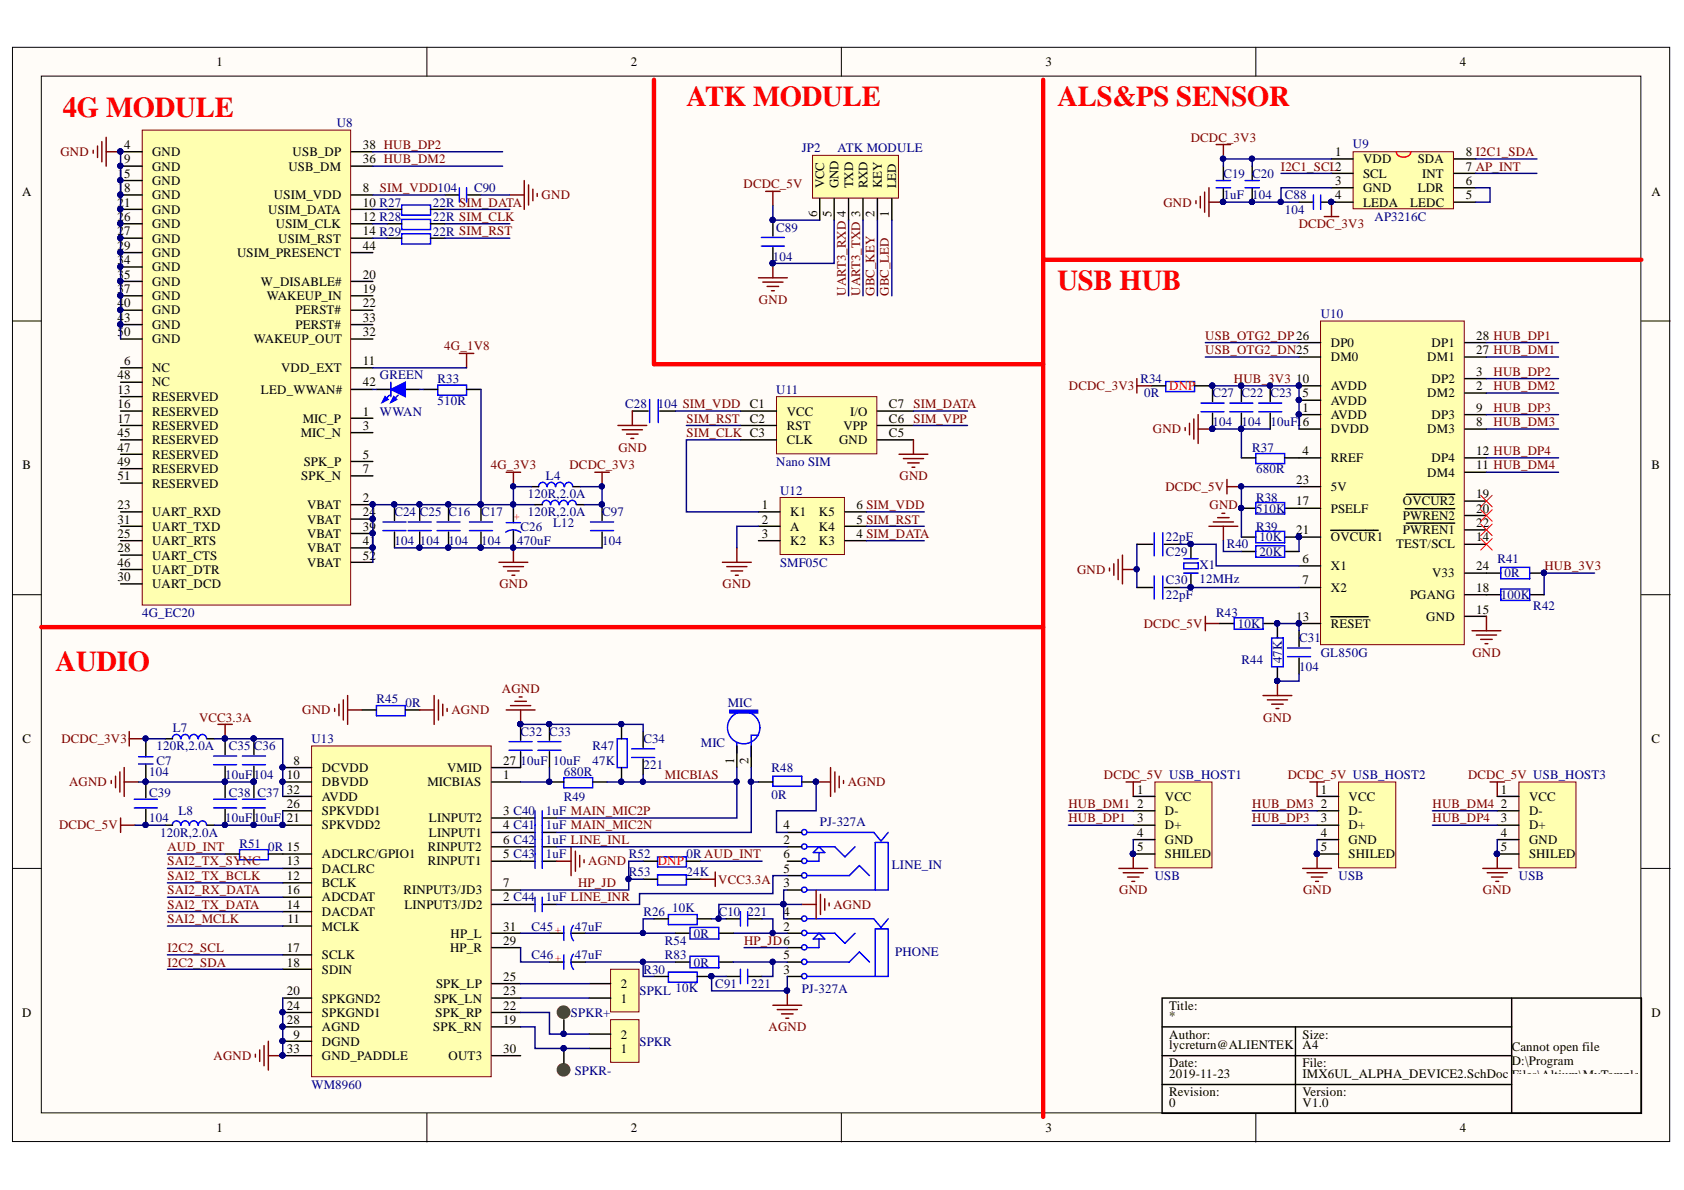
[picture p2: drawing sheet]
<svg xmlns="http://www.w3.org/2000/svg" width="297mm" height="210mm" viewBox="0 0 297 210" stroke-linecap="round" stroke-linejoin="round" font-family="sans-serif">
<defs><g id="words">
<g font-size="5.1" fill="#f00">
<text x="11.1" y="20.6">4G MODULE</text>
<text x="121.1" y="18.7">ATK MODULE</text>
<text x="186.5" y="18.7">ALS&amp;PS SENSOR</text>
<text x="186.5" y="51.1">USB HUB</text>
<text x="9.8" y="118.4">AUDIO</text>
</g>
<g font-size="2.3">
<text x="38.2" y="11.7">1</text>
<text x="111.3" y="11.7">2</text>
<text x="184.4" y="11.7">3</text>
<text x="257.5" y="11.7">4</text>
<text x="21.9" y="26.3">4</text>
<text x="21.9" y="28.8">9</text>
<text x="26.8" y="27.6">GND</text>
<text x="51.6" y="27.6">USB_DP</text>
<text x="64" y="26.3">38 HUB_DP2</text>
<text x="64" y="28.8">36 HUB_DM2</text>
<text x="235.5" y="27.6">1</text>
<text x="240.4" y="28.8">VDD</text>
<text x="250.1" y="28.8">SDA</text>
<text x="258.5" y="27.6">8 I2C1_SDA</text>
<text x="3.9" y="34.5">A</text>
<text x="20.7" y="31.4">1</text>
<text x="20.7" y="33.9">1</text>
<text x="21.9" y="31.4">5</text>
<text x="21.9" y="33.9">8</text>
<text x="26.8" y="30.1">GND</text>
<text x="26.8" y="32.6">GND</text>
<text x="26.8" y="35.2">GND</text>
<text x="48.3" y="35.2">USIM_VDD</text>
<text x="50.9" y="30.1">USB_DM</text>
<text x="64" y="33.9">8</text>
<text x="145.4" y="33.2" transform="rotate(-90 145.4 33.2)">VCC</text>
<text x="147.9" y="33.2" transform="rotate(-90 147.9 33.2)">GND</text>
<text x="150.5" y="33.2" transform="rotate(-90 150.5 33.2)">TXD</text>
<text x="153" y="33.2" transform="rotate(-90 153 33.2)">RXD</text>
<text x="155.5" y="33.2" transform="rotate(-90 155.5 33.2)">KEY</text>
<text x="158.1" y="33.2" transform="rotate(-90 158.1 33.2)">LED</text>
<text x="235.5" y="32.6">3</text>
<text x="235.5" y="35.2">4</text>
<text x="240.4" y="31.4">SCL</text>
<text x="240.4" y="33.9">GND</text>
<text x="250.1" y="33.9">LDR</text>
<text x="250.8" y="31.4">INT</text>
<text x="258.5" y="35.2">5</text>
<text x="258.5" y="32.6">6</text>
<text x="258.5" y="30.1">7 AP_INT</text>
<text x="291.3" y="34.5">A</text>
<text x="20.7" y="36.4">2</text>
<text x="20.7" y="39">2</text>
<text x="20.7" y="41.5">2</text>
<text x="21.9" y="36.4">1</text>
<text x="21.9" y="39">6</text>
<text x="21.9" y="41.5">7</text>
<text x="26.8" y="37.7">GND</text>
<text x="26.8" y="40.2">GND</text>
<text x="47.3" y="37.7">USIM_DATA</text>
<text x="48.7" y="40.2">USIM_CLK</text>
<text x="64" y="36.4">10 R27</text>
<text x="64" y="39">12 R28</text>
<text x="64" y="41.5">14 R29</text>
<text x="144.1" y="38.2" transform="rotate(-90 144.1 38.2)">6</text>
<text x="146.7" y="38.2" transform="rotate(-90 146.7 38.2)">5</text>
<text x="154.3" y="38.2" transform="rotate(-90 154.3 38.2)">2</text>
<text x="156.8" y="38.2" transform="rotate(-90 156.8 38.2)">1</text>
<text x="240.4" y="36.4">LEDA</text>
<text x="248.7" y="36.4">LEDC</text>
<text x="20.7" y="44.1">2</text>
<text x="20.7" y="46.6">3</text>
<text x="21.9" y="44.1">9</text>
<text x="21.9" y="46.6">4</text>
<text x="26.8" y="42.8">GND</text>
<text x="26.8" y="45.3">GND</text>
<text x="26.8" y="47.9">GND</text>
<text x="41.8" y="45.3">USIM_PRESENCT</text>
<text x="49.1" y="42.8">USIM_RST</text>
<text x="64" y="44.1">44</text>
<text x="20.7" y="49.1">3</text>
<text x="20.7" y="51.7">3</text>
<text x="21.9" y="49.1">5</text>
<text x="21.9" y="51.7">7</text>
<text x="26.8" y="50.4">GND</text>
<text x="26.8" y="52.9">GND</text>
<text x="46" y="50.4">W_DISABLE#</text>
<text x="47.1" y="52.9">WAKEUP_IN</text>
<text x="64" y="49.1">20</text>
<text x="64" y="51.7">19</text>
<text x="20.7" y="54.2">4</text>
<text x="20.7" y="56.7">4</text>
<text x="20.7" y="59.3">5</text>
<text x="21.9" y="54.2">0</text>
<text x="21.9" y="56.7">3</text>
<text x="21.9" y="59.3">0</text>
<text x="26.8" y="55.5">GND</text>
<text x="26.8" y="58">GND</text>
<text x="52.1" y="55.5">PERST#</text>
<text x="52.1" y="58">PERST#</text>
<text x="64" y="54.2">22</text>
<text x="64" y="56.7">33</text>
<text x="64" y="59.3">32</text>
<text x="260.4" y="60">28 HUB_DP1</text>
<text x="21.9" y="64.4">6</text>
<text x="26.8" y="60.5">GND</text>
<text x="26.8" y="65.6">NC</text>
<text x="44.8" y="60.5">WAKEUP_OUT</text>
<text x="49.6" y="65.6">VDD_EXT</text>
<text x="64" y="64.4">11</text>
<text x="234.7" y="61.2">DP0</text>
<text x="234.7" y="63.8">DM0</text>
<text x="251.8" y="63.8">DM1</text>
<text x="252.5" y="61.2">DP1</text>
<text x="260.4" y="62.5">27 HUB_DM1</text>
<text x="20.7" y="66.9">48</text>
<text x="20.7" y="69.4">13</text>
<text x="20.7" y="72">16</text>
<text x="26.8" y="68.2">NC</text>
<text x="26.8" y="70.7">RESERVED</text>
<text x="46" y="69.4">LED_WWAN#</text>
<text x="64" y="68.2">42</text>
<text x="132.3" y="72">C1</text>
<text x="156.8" y="72">C7</text>
<text x="228.7" y="67.6">10</text>
<text x="229.8" y="70.1">5</text>
<text x="234.7" y="68.8">AVDD</text>
<text x="234.7" y="71.4">AVDD</text>
<text x="251.8" y="70.1">DM2</text>
<text x="252.5" y="67.6">DP2</text>
<text x="260.4" y="68.8">2</text>
<text x="260.4" y="66.3">3</text>
<text x="20.7" y="74.6">17</text>
<text x="20.7" y="77.1">45</text>
<text x="26.8" y="73.3">RESERVED</text>
<text x="26.8" y="75.9">RESERVED</text>
<text x="53.1" y="77.1">MIC_N</text>
<text x="53.4" y="74.6">MIC_P</text>
<text x="64" y="73.3">1</text>
<text x="64" y="75.9">3</text>
<text x="132.3" y="74.6">C2</text>
<text x="138.8" y="73.3">VCC</text>
<text x="138.8" y="75.9">RST</text>
<text x="148.8" y="75.9">VPP</text>
<text x="150" y="73.3">I/O</text>
<text x="156.8" y="77.1">C5</text>
<text x="156.8" y="74.6">C6</text>
<text x="229.8" y="72.6">1</text>
<text x="229.8" y="75.2">6</text>
<text x="234.7" y="73.9">AVDD</text>
<text x="234.7" y="76.4">DVDD</text>
<text x="251.8" y="76.4">DM3</text>
<text x="252.5" y="73.9">DP3</text>
<text x="260.4" y="75.2">8</text>
<text x="260.4" y="72.6">9</text>
<text x="4" y="82.8">B</text>
<text x="20.7" y="79.7">47</text>
<text x="20.7" y="82.2">49</text>
<text x="26.8" y="78.4">RESERVED</text>
<text x="26.8" y="80.9">RESERVED</text>
<text x="26.8" y="83.5">RESERVED</text>
<text x="53.6" y="82.2">SPK_P</text>
<text x="64" y="80.9">5</text>
<text x="64" y="83.5">7</text>
<text x="138.8" y="78.4">CLK</text>
<text x="148" y="78.4">GND</text>
<text x="229.8" y="80.3">4</text>
<text x="234.7" y="81.5">RREF</text>
<text x="252.5" y="81.5">DP4</text>
<text x="260.4" y="82.8">11 HUB_DM4</text>
<text x="260.4" y="80.3">12 HUB_DP4</text>
<text x="291.3" y="82.8">B</text>
<text x="20.7" y="84.7">51</text>
<text x="20.7" y="89.8">23</text>
<text x="26.8" y="86">RESERVED</text>
<text x="53.1" y="84.7">SPK_N</text>
<text x="54.2" y="89.8">VBAT</text>
<text x="64" y="88.5">2</text>
<text x="134.4" y="89.8">1</text>
<text x="151.1" y="89.8">6 SIM_VDD</text>
<text x="228.7" y="85.3">23</text>
<text x="228.7" y="89.1">17</text>
<text x="234.7" y="86.6">5V</text>
<text x="247.4" y="89.1">OVCUR2</text>
<text x="251.8" y="84.1">DM4</text>
<text x="260.4" y="87.9">19</text>
<text x="20.7" y="92.4">31</text>
<text x="20.7" y="94.9">25</text>
<text x="26.8" y="91.1">UART_RXD</text>
<text x="26.8" y="93.6">UART_TXD</text>
<text x="54.2" y="92.4">VBAT</text>
<text x="54.2" y="94.9">VBAT</text>
<text x="64" y="91.1">24</text>
<text x="64" y="93.6">39</text>
<text x="134.4" y="92.4">2</text>
<text x="134.4" y="94.9">3</text>
<text x="139.4" y="91.1">K1</text>
<text x="139.4" y="93.6">A</text>
<text x="144.5" y="93.6">K4</text>
<text x="144.5" y="91.1">K5</text>
<text x="151.1" y="94.9">4 SIM_DATA</text>
<text x="151.1" y="92.4">5 SIM_RST</text>
<text x="228.7" y="94.2">21</text>
<text x="234.7" y="90.4">PSELF</text>
<text x="234.7" y="95.5">OVCUR1</text>
<text x="247.4" y="94.2">PWREN1</text>
<text x="247.4" y="91.7">PWREN2</text>
<text x="260.4" y="95.5">14</text>
<text x="260.4" y="92.9">22</text>
<text x="260.4" y="90.4">20</text>
<text x="20.7" y="97.4">28</text>
<text x="20.7" y="100">46</text>
<text x="26.8" y="96.2">UART_RTS</text>
<text x="26.8" y="98.7">UART_CTS</text>
<text x="26.8" y="101.2">UART_DTR</text>
<text x="54.2" y="97.4">VBAT</text>
<text x="54.2" y="100">VBAT</text>
<text x="64" y="96.2">41</text>
<text x="64" y="98.7">52</text>
<text x="139.4" y="96.2">K2</text>
<text x="144.5" y="96.2">K3</text>
<text x="229.8" y="99.3">6</text>
<text x="234.7" y="100.6">X1</text>
<text x="246.3" y="96.7">TEST/SCL</text>
<text x="252.6" y="101.8">V33</text>
<text x="260.4" y="100.6">24</text>
<text x="20.7" y="102.5">30</text>
<text x="26.8" y="103.8">UART_DCD</text>
<text x="229.8" y="103.1">7</text>
<text x="234.7" y="104.4">X2</text>
<text x="248.7" y="105.7">PGANG</text>
<text x="260.4" y="104.4">18</text>
<text x="228.7" y="109.5">13</text>
<text x="234.7" y="110.8">RESET</text>
<text x="251.6" y="109.5">GND</text>
<text x="260.4" y="108.3">15</text>
<text x="4" y="131.1">C</text>
<text x="291.3" y="131.1">C</text>
<text x="50.6" y="137.4">10</text>
<text x="51.8" y="134.9">8</text>
<text x="56.8" y="136.2">DCVDD</text>
<text x="78.9" y="136.2">VMID</text>
<text x="88.8" y="137.4">1</text>
<text x="88.8" y="134.9">27</text>
<text x="129.5" y="134.7" transform="rotate(-90 129.5 134.7)">1</text>
<text x="132" y="134.7" transform="rotate(-90 132 134.7)">2</text>
<text x="50.6" y="142.5">26</text>
<text x="50.6" y="140">32</text>
<text x="56.8" y="138.7">DBVDD</text>
<text x="56.8" y="143.8">SPKVDD1</text>
<text x="56.8" y="141.2">AVDD</text>
<text x="75.4" y="138.7">MICBIAS</text>
<text x="88.8" y="143.8">3 C40</text>
<text x="200.6" y="140">1</text>
<text x="200.6" y="142.5">2</text>
<text x="205.5" y="141.2">VCC</text>
<text x="205.5" y="143.8">D-</text>
<text x="233" y="140">1</text>
<text x="233" y="142.5">2</text>
<text x="237.9" y="141.2">VCC</text>
<text x="237.9" y="143.8">D-</text>
<text x="264.7" y="140">1</text>
<text x="264.7" y="142.5">2</text>
<text x="269.7" y="141.2">VCC</text>
<text x="269.7" y="143.8">D-</text>
<text x="50.6" y="145">21</text>
<text x="56.8" y="146.3">SPKVDD2</text>
<text x="75.7" y="145">LINPUT2</text>
<text x="75.7" y="147.6">LINPUT1</text>
<text x="88.8" y="146.3">4 C41</text>
<text x="88.8" y="148.8">6 C42</text>
<text x="138.2" y="148.8">2</text>
<text x="138.2" y="146.3">4</text>
<text x="200.6" y="145">3</text>
<text x="200.6" y="147.6">4</text>
<text x="205.5" y="146.3">D+</text>
<text x="205.5" y="148.8">GND</text>
<text x="233" y="145">3</text>
<text x="233" y="147.6">4</text>
<text x="237.9" y="146.3">D+</text>
<text x="237.9" y="148.8">GND</text>
<text x="264.7" y="145">3</text>
<text x="264.7" y="147.6">4</text>
<text x="269.7" y="146.3">D+</text>
<text x="269.7" y="148.8">GND</text>
<text x="50.6" y="155.2">12</text>
<text x="50.6" y="152.7">13</text>
<text x="56.8" y="153.9">DACLRC</text>
<text x="56.8" y="151.4">ADCLRC/GPIO1</text>
<text x="75.5" y="152.7">RINPUT1</text>
<text x="75.5" y="150.1">RINPUT2</text>
<text x="88.8" y="151.4">5 C43</text>
<text x="138.2" y="153.9">5</text>
<text x="138.2" y="151.4">6</text>
<text x="200.6" y="150.1">5</text>
<text x="205.5" y="151.4">SHILED</text>
<text x="233" y="150.1">5</text>
<text x="237.9" y="151.4">SHILED</text>
<text x="264.7" y="150.1">5</text>
<text x="269.7" y="151.4">SHILED</text>
<text x="50.6" y="160.3">14</text>
<text x="50.6" y="157.7">16</text>
<text x="56.8" y="156.5">BCLK</text>
<text x="56.8" y="161.5">DACDAT</text>
<text x="56.8" y="159">ADCDAT</text>
<text x="71.2" y="157.7">RINPUT3/JD3</text>
<text x="71.3" y="160.3">LINPUT3/JD2</text>
<text x="88.8" y="159">2 C44</text>
<text x="88.8" y="156.5">7</text>
<text x="138.2" y="161.5">4</text>
<text x="138.2" y="156.5">3</text>
<text x="50.6" y="168">17</text>
<text x="50.7" y="162.8">11</text>
<text x="56.8" y="164.2">MCLK</text>
<text x="79.4" y="168">HP_R</text>
<text x="79.5" y="165.4">HP_L</text>
<text x="88.8" y="166.7">29</text>
<text x="88.8" y="164.2">31</text>
<text x="138.2" y="164.2">2</text>
<text x="50.6" y="170.5">18</text>
<text x="56.8" y="169.2">SCLK</text>
<text x="56.8" y="171.8">SDIN</text>
<text x="88.8" y="173">25</text>
<text x="138.2" y="171.8">3</text>
<text x="138.2" y="169.2">5</text>
<text x="3.9" y="179.4">D</text>
<text x="50.6" y="175.6">20</text>
<text x="50.6" y="178.1">24</text>
<text x="56.8" y="176.8">SPKGND2</text>
<text x="56.8" y="179.4">SPKGND1</text>
<text x="76.6" y="176.8">SPK_LN</text>
<text x="76.8" y="179.4">SPK_RP</text>
<text x="76.9" y="174.3">SPK_LP</text>
<text x="88.8" y="178.1">22</text>
<text x="88.8" y="175.6">23</text>
<text x="109.5" y="176.8">1</text>
<text x="109.5" y="174.3">2</text>
<text x="206.2" y="178.1">Title:</text>
<text x="206.2" y="180">*</text>
<text x="291.3" y="179.4">D</text>
<text x="50.6" y="180.7">28</text>
<text x="50.6" y="185.7">33</text>
<text x="51.8" y="183.2">9</text>
<text x="56.8" y="184.5">DGND</text>
<text x="56.8" y="181.9">AGND</text>
<text x="76.4" y="181.9">SPK_RN</text>
<text x="88.8" y="180.7">19</text>
<text x="88.8" y="185.7">30</text>
<text x="109.5" y="185.7">1</text>
<text x="109.5" y="183.2">2</text>
<text x="206.2" y="183.2">Author:</text>
<text x="206.2" y="185">lycreturn@ALIENTEK</text>
<text x="229.8" y="183.2">Size:</text>
<text x="229.8" y="185">A4</text>
<text x="266.7" y="185.3">Cannot open file</text>
<text x="56.8" y="187">GND_PADDLE</text>
<text x="79.1" y="187">OUT3</text>
<text x="206.2" y="188.3">Date:</text>
<text x="206.2" y="190.1">2019-11-23</text>
<text x="229.8" y="188.3">File:</text>
<text x="229.8" y="190.1">IMX6UL_ALPHA_DEVICE2.SchDoc</text>
<text x="266.7" y="187.8">D:\Program</text>
<text x="266.7" y="190.4">Files\Altium\MyTemple</text>
<text x="206.2" y="193.3">Revision:</text>
<text x="206.2" y="195.3">0</text>
<text x="229.8" y="193.3">Version:</text>
<text x="229.8" y="195.3">V1.0</text>
<text x="266.7" y="192.9">t</text>
<text x="38.2" y="199.7">1</text>
<text x="111.3" y="199.7">2</text>
<text x="184.4" y="199.7">3</text>
<text x="257.5" y="199.7">4</text>
</g>
<g font-size="2.3" fill="#000080">
<text x="59.4" y="22.5">U8</text>
<text x="141.4" y="26.9">JP2</text>
<text x="147.8" y="26.9">ATK MODULE</text>
<text x="238.6" y="26">U9</text>
<text x="83.6" y="33.9">C90</text>
<text x="215.8" y="31.4">C19 C20</text>
<text x="215.8" y="35.2">1uF 104</text>
<text x="226.6" y="35.2">C88</text>
<text x="76.3" y="36.5">22R SIM_DATA</text>
<text x="76.3" y="39.1">22R SIM_CLK</text>
<text x="76.3" y="41.6">22R SIM_RST</text>
<text x="136.9" y="40.8">C89</text>
<text x="226.6" y="37.7">104</text>
<text x="242.4" y="39">AP3216C</text>
<text x="136.3" y="46">104</text>
<text x="233" y="56.2">U10</text>
<text x="67" y="66.9">GREEN</text>
<text x="77.2" y="67.6">R33</text>
<text x="77.2" y="71.4">510R</text>
<text x="110.3" y="72">C28</text>
<text x="116" y="72">104 SIM_VDD</text>
<text x="136.9" y="69.4">U11</text>
<text x="201.2" y="67.6">R34</text>
<text x="201.8" y="70.1">0R</text>
<text x="213.8" y="70.1">C27</text>
<text x="219" y="70.1">C22</text>
<text x="224.1" y="70.1">C23</text>
<text x="67" y="73.3">WWAN</text>
<text x="213.8" y="75.2">104</text>
<text x="219" y="75.2">104</text>
<text x="224.1" y="75.2">10uF1</text>
<text x="136.9" y="82.2">Nano SIM</text>
<text x="220.9" y="79.7">R37</text>
<text x="221.5" y="83.5">680R</text>
<text x="93.1" y="87.9">120R,2.0A</text>
<text x="96.3" y="84.7">L4</text>
<text x="137.6" y="87.3">U12</text>
<text x="221.5" y="88.5">R38</text>
<text x="69.6" y="91.1">C24</text>
<text x="74" y="91.1">C25</text>
<text x="79.1" y="91.1">C16</text>
<text x="84.9" y="91.1">C17</text>
<text x="91.8" y="93.6">C26</text>
<text x="93.1" y="91.1">120R,2.0A</text>
<text x="97.6" y="92.9">L12</text>
<text x="106.2" y="91.1">C97</text>
<text x="205.6" y="95.5">22pF</text>
<text x="221.5" y="93.6">R39</text>
<text x="221.5" y="90.4">510K</text>
<text x="222.1" y="95.5">10K</text>
<text x="69.6" y="96.2">104</text>
<text x="74" y="96.2">104</text>
<text x="79.1" y="96.2">104</text>
<text x="84.9" y="96.2">104</text>
<text x="91.2" y="96.2">470uF</text>
<text x="106.2" y="96.2">104</text>
<text x="137.6" y="100">SMF05C</text>
<text x="205.6" y="98">C29</text>
<text x="211.6" y="100.3">X1</text>
<text x="216.4" y="96.7">R40</text>
<text x="222.1" y="98">20K</text>
<text x="264.1" y="99.3">R41</text>
<text x="265.4" y="101.8">0R</text>
<text x="205.6" y="103.1">C30</text>
<text x="205.6" y="105.7">22pF</text>
<text x="211.6" y="102.8">12MHz</text>
<text x="264.7" y="105.7">100K</text>
<text x="270.5" y="107.6">R42</text>
<text x="25" y="108.8">4G_EC20</text>
<text x="214.5" y="108.8">R43</text>
<text x="218.3" y="110.8">10K</text>
<text x="229.2" y="113.3">C31</text>
<text x="219" y="117.1">R44</text>
<text x="226.1" y="117" transform="rotate(-90 226.1 117)">47K</text>
<text x="229.2" y="118.4">104</text>
<text x="233" y="115.9">GL850G</text>
<text x="66.4" y="124.1">R45</text>
<text x="71.5" y="124.7">0R</text>
<text x="128.4" y="124.7">MIC</text>
<text x="30.5" y="129.1">L7</text>
<text x="54.9" y="131.1">U13</text>
<text x="91.8" y="129.8">C32 C33</text>
<text x="113.5" y="131.1">C34</text>
<text x="123.6" y="131.7">MIC</text>
<text x="26.3" y="136.8">104</text>
<text x="27.6" y="134.9">C7</text>
<text x="27.6" y="132.4">120R,2.0A</text>
<text x="39.7" y="137.4">10uF104</text>
<text x="40.4" y="132.4">C35 C36</text>
<text x="91.8" y="134.9">10uF</text>
<text x="97.6" y="134.9">10uF</text>
<text x="99.4" y="136.8">680R</text>
<text x="104.5" y="132.4">R47</text>
<text x="104.5" y="134.9">47K</text>
<text x="113.5" y="135.6">221</text>
<text x="136.1" y="136.2">R48</text>
<text x="26.3" y="140.6">C39</text>
<text x="31.5" y="143.8">L8</text>
<text x="40.4" y="140.6">C38</text>
<text x="45.4" y="140.6">C37</text>
<text x="96.3" y="143.8">1uF MAIN_MIC2P</text>
<text x="99.4" y="141.2">R49</text>
<text x="136.1" y="141">0R</text>
<text x="26.3" y="145">104</text>
<text x="28.3" y="147.6">120R,2.0A</text>
<text x="39.7" y="145">10uF10uF</text>
<text x="42.2" y="149.5">R51</text>
<text x="96.3" y="146.3">1uF MAIN_MIC2N</text>
<text x="96.3" y="148.8">1uF LINE_INL</text>
<text x="144.6" y="145.7">PJ-327A</text>
<text x="47.3" y="150.1">0R 15</text>
<text x="96.3" y="151.4">1uF</text>
<text x="110.9" y="154.6">R53</text>
<text x="110.9" y="151.4">R52</text>
<text x="121.1" y="154.6">24K</text>
<text x="121.1" y="151.4">0R AUD_INT</text>
<text x="157.3" y="153.3">LINE_IN</text>
<text x="203.7" y="155.2">USB</text>
<text x="236.1" y="155.2">USB</text>
<text x="267.9" y="155.2">USB</text>
<text x="96.3" y="159">1uF LINE_INR</text>
<text x="113.5" y="161.5">R26</text>
<text x="118.6" y="160.9">10K</text>
<text x="126.8" y="161.5">C10</text>
<text x="131.8" y="161.5">221</text>
<text x="93.8" y="164.2">C45</text>
<text x="101.4" y="164.2">47uF</text>
<text x="117.3" y="166.7">R54</text>
<text x="122.4" y="165.4">0R</text>
<text x="93.8" y="169.2">C46</text>
<text x="101.4" y="169.2">47uF</text>
<text x="113.5" y="171.8">R30</text>
<text x="117.3" y="169.2">R83</text>
<text x="122.4" y="170.5">0R</text>
<text x="157.9" y="168.6">PHONE</text>
<text x="100.7" y="179.4">SPKR+</text>
<text x="112.8" y="175.6">SPKL</text>
<text x="119.2" y="174.9">10K</text>
<text x="126.2" y="174.3">C91</text>
<text x="132.5" y="174.3">221</text>
<text x="141.4" y="175.1">PJ-327A</text>
<text x="112.8" y="184.5">SPKR</text>
<text x="101.4" y="189.5">SPKR-</text>
<text x="54.9" y="192.1">WM8960</text>
</g>
<g font-size="2.3" fill="#800000">
<text x="10.7" y="27.6">GND</text>
<text x="210" y="25">DCDC_3V3</text>
<text x="67" y="33.9">SIM_VDD104</text>
<text x="95.5" y="35.2">GND</text>
<text x="131.2" y="33.2">DCDC_5V</text>
<text x="225.9" y="30.1">I2C1_SCL2</text>
<text x="205.2" y="36.4">GND</text>
<text x="229.1" y="40.2">DCDC_3V3</text>
<text x="133.9" y="53.6">GND</text>
<text x="149.2" y="52.2" transform="rotate(-90 149.2 52.2)">UART3_RXD 4</text>
<text x="151.7" y="52.2" transform="rotate(-90 151.7 52.2)">UART3_TXD 3</text>
<text x="154.3" y="52.2" transform="rotate(-90 154.3 52.2)">GBC_KEY</text>
<text x="156.8" y="52.2" transform="rotate(-90 156.8 52.2)">GBC_LED</text>
<text x="212.6" y="60">USB_OTG2_DP26</text>
<text x="78.4" y="61.8">4G_1V8</text>
<text x="212.6" y="62.5">USB_OTG2_DN25</text>
<text x="161.1" y="72">SIM_DATA</text>
<text x="188.5" y="68.8">DCDC_3V3</text>
<text x="217.7" y="67.6">HUB_3V3</text>
<text x="263.4" y="68.8">HUB_DM2</text>
<text x="263.4" y="66.3">HUB_DP2</text>
<text x="121.1" y="74.6">SIM_RST</text>
<text x="121.1" y="77.1">SIM_CLK C3</text>
<text x="161.1" y="74.6">SIM_VPP</text>
<text x="203.4" y="76.4">GND</text>
<text x="263.4" y="75.2">HUB_DM3</text>
<text x="263.4" y="72.6">HUB_DP3</text>
<text x="86.6" y="82.8">4G_3V3</text>
<text x="100.4" y="82.8">DCDC_3V3</text>
<text x="109.1" y="79.7">GND</text>
<text x="158.7" y="84.7">GND</text>
<text x="205.6" y="86.6">DCDC_5V</text>
<text x="213.3" y="89.8">GND</text>
<text x="190" y="101.2">GND</text>
<text x="272.4" y="100.6">HUB_3V3</text>
<text x="88.1" y="103.8">GND</text>
<text x="127.4" y="103.8">GND</text>
<text x="201.7" y="110.8">DCDC_5V</text>
<text x="259.7" y="115.9">GND</text>
<text x="88.5" y="122.2">AGND</text>
<text x="10.8" y="131.1">DCDC_3V3</text>
<text x="35.1" y="127.3">VCC3.3A</text>
<text x="53.3" y="126">GND</text>
<text x="79.6" y="126">AGND</text>
<text x="222.8" y="127.3">GND</text>
<text x="117.3" y="137.4">MICBIAS</text>
<text x="194.7" y="137.4">DCDC_5V USB_HOST1</text>
<text x="227.1" y="137.4">DCDC_5V USB_HOST2</text>
<text x="259" y="137.4">DCDC_5V USB_HOST3</text>
<text x="12.2" y="138.7">AGND</text>
<text x="149.5" y="138.7">AGND</text>
<text x="188.5" y="142.5">HUB_DM1</text>
<text x="220.9" y="142.5">HUB_DM3</text>
<text x="252.7" y="142.5">HUB_DM4</text>
<text x="10.4" y="146.3">DCDC_5V</text>
<text x="188.5" y="145">HUB_DP1</text>
<text x="220.9" y="145">HUB_DP3</text>
<text x="252.7" y="145">HUB_DP4</text>
<text x="29.5" y="150.1">AUD_INT</text>
<text x="29.5" y="152.7">SAI2_TX_SYNC</text>
<text x="29.5" y="155.2">SAI2_TX_BCLK</text>
<text x="103.7" y="152.7">AGND</text>
<text x="126.7" y="155.9">VCC3.3A</text>
<text x="29.5" y="157.7">SAI2_RX_DATA</text>
<text x="29.5" y="160.3">SAI2_TX_DATA</text>
<text x="102" y="156.5">HP_JD</text>
<text x="147" y="160.3">AGND</text>
<text x="197.4" y="157.7">GND</text>
<text x="229.8" y="157.7">GND</text>
<text x="261.6" y="157.7">GND</text>
<text x="29.5" y="162.8">SAI2_MCLK</text>
<text x="29.5" y="168">I2C2_SCL</text>
<text x="131.3" y="166.7">HP_JD6</text>
<text x="29.5" y="170.5">I2C2_SDA</text>
<text x="135.6" y="181.9">AGND</text>
<text x="37.7" y="187">AGND</text>
</g>
<g font-size="2.3" fill="#f00">
<text x="206.2" y="68.8">DNP</text>
<text x="116" y="152.7">DNP</text>
</g>
<g font-size="1.9" fill="#f00">
<text x="97.9" y="164.5">+</text>
<text x="97.9" y="169.6">+</text>
</g>
<text font-size="1.8" fill="#f00" x="90.7" y="90.7" transform="rotate(90 90.7 90.7)">+</text>
</g></defs>
<g fill="#fffcf8" stroke="#000" stroke-width=".18">
<path d="M2.2 8.3h292.3v193.1h-292.3z"/>
<path d="M7.3 13.4h282.1v182.9h-282.1z"/>
</g>
<path d="M75.3 8.3v5.1M148.4 8.3v5.1M221.5 8.3v5.1M2.2 56.6h5.1M289.5 56.6h5.1M2.2 104.9h5.1M289.5 104.9h5.1M2.2 153.2h5.1M289.5 153.2h5.1M75.3 196.4v5.1M148.4 196.4v5.1M221.5 196.4v5.1" fill="none" stroke="#000" stroke-width=".18"/>
<path d="M205 176h84.5v20.4h-84.5zM266.6 176v20.4M205 181.1h61.6M205 186.2h61.6M205 191.3h61.6M228.5 181.1v15.3" fill="none" stroke="#000" stroke-width=".26"/>
<path d="M184 14.1v182.9M184 45.8h105.5M7.3 110.6h176.7" fill="none" stroke="#f00" stroke-width=".77"/>
<path d="M22.8 129v2.6M22.8 130.3h2.5" fill="none" stroke="#800000" stroke-width=".26"/>
<path d="M25.1 23h36.8v83.7h-36.8z" fill="#ffffb0" stroke="#800000" stroke-width=".18"/>
<g fill="none" stroke="#000" stroke-width=".26">
<path d="M21.3 26.8h3.8M21.3 29.3h3.8M21.3 31.8h3.8M21.3 34.4h3.8M21.3 36.9h3.8M21.3 39.5h3.8M62 26.8h3.8M62 29.3h3.8M62 34.4h3.8M62 36.9h3.8M62 39.5h3.8M68.3 36.9h2.6"/>
<path d="M68.3 39.5h2.6M75.9 36.9h2.6M75.9 39.5h2.6M21.3 42h3.8M21.3 44.6h3.8M21.3 47.1h3.8M21.3 49.6h3.8M21.3 52.2h3.8M21.3 54.7h3.8M21.3 57.3h3.8M21.3 59.8h3.8M62 42h3.8"/>
<path d="M62 44.6h3.8M62 49.6h3.8M62 52.2h3.8M62 54.7h3.8M62 57.3h3.8M62 59.8h3.8M21.3 64.9h3.8M21.3 67.4h3.8M21.3 70h3.8M21.3 72.5h3.8M21.3 75h3.8M21.3 77.6h3.8"/>
<path d="M62 64.9h3.8M62 68.7h3.8M62 73.8h3.8M62 76.3h3.8M74.7 68.7h2.5M82.3 68.7h2.5M21.3 80.1h3.8M21.3 82.7h3.8M21.3 85.2h3.8M21.3 90.3h3.8M21.3 92.8h3.8M21.3 95.4h3.8"/>
<path d="M21.3 97.9h3.8M62 81.4h3.8M62 83.9h3.8M62 89h3.8M62 91.6h3.8M62 94.1h3.8M62 96.6h3.8M62 99.2h3.8M69.6 89v2.8M69.6 93.8v2.8M74 89v2.8M74 93.8v2.8"/>
<path d="M21.3 100.5h3.8M21.3 103h3.8"/>
</g>
<g fill="#000080" stroke="#000080" stroke-width=".18">
<circle cx="21.2" cy="26.7" r=".46"/>
<circle cx="21.2" cy="29.3" r=".46"/>
<circle cx="21.2" cy="31.8" r=".46"/>
<circle cx="21.2" cy="34.4" r=".46"/>
<circle cx="21.2" cy="36.9" r=".46"/>
<circle cx="21.2" cy="39.4" r=".46"/>
<circle cx="21.2" cy="42" r=".46"/>
<circle cx="21.2" cy="44.5" r=".46"/>
<circle cx="21.2" cy="47" r=".46"/>
<circle cx="21.2" cy="49.6" r=".46"/>
<circle cx="21.2" cy="52.1" r=".46"/>
<circle cx="21.2" cy="54.7" r=".46"/>
<circle cx="21.2" cy="57.2" r=".46"/>
<circle cx="65.7" cy="89" r=".46"/>
<circle cx="65.7" cy="91.5" r=".46"/>
<circle cx="65.7" cy="94.1" r=".46"/>
<circle cx="65.7" cy="96.6" r=".46"/>
<circle cx="199.8" cy="150.6" r=".47"/>
<circle cx="74" cy="96.6" r=".46"/>
<circle cx="74" cy="89" r=".46"/>
<circle cx="69.5" cy="89" r=".46"/>
<circle cx="90.5" cy="96.6" r=".46"/>
</g>
<g fill="none" stroke="#800000" stroke-width=".26">
<path d="M16.4 26.5v.5M17.2 25.7v2.1M18 25v3.5M18.7 24.2v5.1M18.7 26.8h2.6M81 62.3h2.6M82.3 62.3v2.6M88 99.2h5.1M88.8 99.9h3.5M90.6 96.6v2.6M89.5 100.7h2.1M90.3 101.5h.5"/>
<path d="M198.6 137.9h2.6M199.9 137.9v2.6M197.4 153.2h5M198.1 153.9h3.6M198.9 154.7h2M199.6 155.5h.6M199.9 150.6v2.6"/>
</g>
<path d="M70.9 36.2h5v1.7h-5zM70.9 38.7h5v1.8h-5zM77.2 67.9h5.1v1.8h-5.1zM67.5 93.6h4.1M67.5 92.1h4.1M72 93.6h4.1M72 92.1h4.1" fill="none" stroke="#00f" stroke-width=".26"/>
<path d="M137.6 87.7h11.3v10.1h-11.3z" fill="#ffffb0" stroke="#800000" stroke-width=".18"/>
<path d="M111.5 72.5h2.8M116.4 72.5h2.8M133.8 90.3h3.8M133.8 92.8h3.8M133.8 95.4h3.8M149 90.3h3.9M149 92.8h3.9M149 95.4h3.9" fill="none" stroke="#000" stroke-width=".26"/>
<path d="M114.6 70.5v4M116.1 70.5v4" fill="none" stroke="#00f" stroke-width=".26"/>
<path d="M127.4 99.2h5.1M128.2 99.9h3.6M130 96.6v2.6M129 100.7h2M129.7 101.5h.5" fill="none" stroke="#800000" stroke-width=".26"/>
<path d="M203.7 137.9h10.1v15.2h-10.1z" fill="#ffffb0" stroke="#800000" stroke-width=".18"/>
<path d="M199.9 140.5h3.8M199.9 143h3.8M199.9 145.6h3.8M199.9 148.1h3.8M199.9 150.6h3.8" fill="none" stroke="#000" stroke-width=".26"/>
<g fill="#000080" stroke="#000080" stroke-width=".18">
<circle cx="199.8" cy="150.6" r=".47"/>
<circle cx="232.3" cy="150.6" r=".46"/>
</g>
<path d="M231 137.9h2.6M232.3 137.9v2.6M229.8 153.2h5.1M230.5 153.9h3.6M231.3 154.7h2M232.1 155.5h.5M232.3 150.6v2.6" fill="none" stroke="#800000" stroke-width=".26"/>
<path d="M236.1 137.9h10.1v15.2h-10.1z" fill="#ffffb0" stroke="#800000" stroke-width=".18"/>
<path d="M232.3 140.5h3.8M232.3 143h3.8M232.3 145.6h3.8M232.3 148.1h3.8M232.3 150.6h3.8" fill="none" stroke="#000" stroke-width=".26"/>
<g fill="#000080" stroke="#000080" stroke-width=".18">
<circle cx="232.3" cy="150.6" r=".46"/>
<circle cx="264" cy="150.6" r=".47"/>
</g>
<path d="M262.8 137.9h2.6M264.1 137.9v2.6M261.6 153.2h5M262.3 153.9h3.6M263.1 154.7h2M263.8 155.5h.6M264.1 150.6v2.6" fill="none" stroke="#800000" stroke-width=".26"/>
<path d="M267.9 137.9h10.1v15.2h-10.1z" fill="#ffffb0" stroke="#800000" stroke-width=".18"/>
<path d="M68.3 42h2.6M75.9 42h2.6M66.4 68.7h2.5M71.5 68.7h2.5M90.6 89.7v2.5M90.6 93.5v2.5M264.1 140.5h3.8M264.1 143h3.8M264.1 145.6h3.8M264.1 148.1h3.8M264.1 150.6h3.8" fill="none" stroke="#000" stroke-width=".26"/>
<circle cx="264" cy="150.6" r=".47" fill="#000080" stroke="#000080" stroke-width=".18"/>
<path d="M70.9 41.2h5v1.8h-5zM89.2 93.9l.1-.1a2.25 2.25 0 0 1 2.6 .1M89.3 92.2h2.5" fill="none" stroke="#00f" stroke-width=".26"/>
<path d="M68.9 68.7l2.6-1.3v2.6z" fill="#00f"/>
<path d="M68.7 69.7l-1.3 1.3M68.9 68.7l2.6-1.3v2.6zM70.2 69.7l-1.3 1.3" fill="none" stroke="#00f" stroke-width=".26"/>
<path d="M69.5 70l.5 .5-1.1 .5z" fill="#00f"/>
<path d="M69.5 70l.5 .5-1.1 .5z" fill="none" stroke="#00f" stroke-width=".26"/>
<path d="M67.9 70l.5 .5-1 .5z" fill="#00f"/>
<path d="M67.9 70l.5 .5-1 .5zM68.9 67.4v2.6" fill="none" stroke="#00f" stroke-width=".26"/>
<path d="M55 131.6h31.6v58.3h-31.6z" fill="#ffffb0" stroke="#800000" stroke-width=".18"/>
<g fill="none" stroke="#000" stroke-width=".26">
<path d="M25.7 137.9v2.8M39.7 130.3v2.8M39.7 135.1v5.6M44.8 130.3v2.8M44.8 135.1v5.6M49.9 137.9h5.1M49.9 135.4h5.1M63.9 125.2h2.5M71.5 125.2h2.5M86.7 137.9h5.1M91.8 132.6v2.8h-5.1M91.8 127.8v2.8"/>
<path d="M96.9 137.9h2.6M96.9 127.8v2.8M96.9 132.6v2.8M104.5 137.9h2.6M109.6 127.8v2.5M109.6 135.4v2.5M113.4 129v2.8M113.4 133.9v2.8M25.7 142.8v2.8M39.7 150.6h2.5M39.7 142.8v2.8M44.8 142.8v2.8"/>
<path d="M47.3 150.6h7.7M49.9 155.7h5.1M49.9 153.2h5.1M49.9 158.3h5.1M49.9 145.6h5.1M49.9 143h5.1M49.9 140.5h5.1M86.7 159.5h7.7M86.7 144.3h7.7M86.7 146.8h7.7M86.7 151.9h7.7M86.7 149.4h7.7"/>
<path d="M86.7 157h5.1M95.6 159.5h2.6M95.6 144.3h2.6M95.6 146.8h2.6M95.6 151.9h2.6M95.6 149.4h2.6M113.4 151.9h2.6M113.4 155.1h2.6M121.1 151.9h2.5M121.1 155.1h2.5M49.9 163.3h5.1M49.9 160.8h5.1"/>
<path d="M49.9 168.4h5.1M49.9 171h5.1M49.9 176h5.1M49.9 178.6h5.1M86.7 176h5.1M86.7 178.6h5.1M86.7 173.5h5.1M86.7 167.2h5.1M86.7 164.6h5.1M96.9 164.6h2.6M96.9 169.7h2.6M100.7 164.6h2.6"/>
<path d="M100.7 169.7h2.6M49.9 183.7h5.1M49.9 181.1h5.1M49.9 186.2h5.1M86.7 181.1h5.1M86.7 186.2h5.1"/>
</g>
<g fill="#000080" stroke="#000080" stroke-width=".18">
<circle cx="49.8" cy="135.3" r=".46"/>
<circle cx="49.8" cy="183.6" r=".46"/>
<circle cx="49.8" cy="137.9" r=".46"/>
<circle cx="49.8" cy="145.5" r=".46"/>
<circle cx="49.8" cy="178.5" r=".46"/>
<circle cx="49.8" cy="181.1" r=".46"/>
<circle cx="49.8" cy="186.2" r=".46"/>
<circle cx="44.7" cy="137.9" r=".46"/>
<circle cx="44.7" cy="130.3" r=".46"/>
<circle cx="39.7" cy="137.9" r=".46"/>
<circle cx="39.7" cy="130.3" r=".46"/>
<circle cx="39.7" cy="145.5" r=".46"/>
<circle cx="44.7" cy="145.5" r=".46"/>
<circle cx="25.7" cy="137.9" r=".46"/>
<circle cx="25.7" cy="145.5" r=".46"/>
<circle cx="91.8" cy="127.7" r=".46"/>
<circle cx="96.9" cy="127.7" r=".46"/>
<circle cx="96.9" cy="137.9" r=".46"/>
<circle cx="109.6" cy="137.9" r=".46"/>
<circle cx="109.6" cy="127.7" r=".46"/>
<circle cx="138.8" cy="174.7" r=".46"/>
<circle cx="143.9" cy="137.9" r=".46"/>
</g>
<g fill="none" stroke="#00f" stroke-width=".26">
<path d="M37.7 134.9h4M37.7 133.4h4M42.8 134.9h4M42.8 133.4h4M66.4 124.5h5.1v1.7h-5.1zM89.8 132.3h4.1M89.8 130.8h4.1M94.9 132.3h4.1M94.9 130.8h4.1M99.5 137.2h5v1.7h-5zM108.9 130.3h1.7v5.1h-1.7zM111.4 133.6h4.1"/>
<path d="M111.4 132.1h4.1M23.7 141h4.1M23.7 142.5h4.1M37.7 141h4M37.7 142.5h4M42.2 149.9h5.1v1.8h-5.1zM42.8 141h4M42.8 142.5h4M94.4 143v10.2M94.4 158.3v2.5M95.6 143v10.2M95.6 158.3v2.5"/>
<path d="M116 154.3h5.1v1.8h-5.1zM116 151.1h5.1v1.8h-5.1zM99.5 163.3v2.6M99.5 168.4v2.6M101.1 168.3a2.2 2.2 0 0 0 .1 2.7M101.1 163.2a2.23 2.23 0 0 0 .1 2.7"/>
</g>
<g fill="none" stroke="#800000" stroke-width=".26">
<path d="M19.6 137.7v.5M20.4 136.9v2M21.1 136.2v3.5M21.9 135.4v5.1M21.9 137.9h2.5M59 125v.5M59.8 124.2v2M60.6 123.4v3.6M61.3 125.2h2.6M61.3 122.7v5.1M74 125.2h2.6M76.6 122.7v5.1"/>
<path d="M77.3 123.4v3.6M78.1 124.2v2M78.9 125v.5M89.3 125.2h5.1M90.1 124.5h3.5M90.8 123.7h2M91.6 122.9h.5M91.8 125.2v2.6M144 137.9h2.5M146.5 135.4v5.1M147.3 136.2v3.5M148 136.9v2"/>
<path d="M148.8 137.7v.5M21.3 144.3v2.5M21.3 145.6h2.5M136.3 177.3h5.1M137.1 178.1h3.6M137.9 178.8h2M138.6 179.6h.5M138.9 174.8v2.5M45 186v.5M45.8 185.2v2M46.6 184.4v3.6M47.3 183.7v5.1"/>
<path d="M47.3 186.2h2.6"/>
</g>
<circle cx="131.2" cy="128.4" r="2.85" fill="#fffcf8" stroke="#00f" stroke-width=".26"/>
<g fill="none" stroke="#00f" stroke-width=".26">
<path d="M130 130.9v2M133.8 129.7h-1.3v3.8M136.3 136.9h5.1v1.8h-5.1zM142.4 157h14.3v-8.4h-2.3v8.4M142.4 149.4h4.9l1.7 1.7 1.8-1.7M142.4 154.4h7.4l1.8-1.7 1.8 1.7M142.4 146.8h11.7l1.3 1.6 1.3-1.6M143.4 150.4l1.1-1 1 1zM144.5 150.4v1.5h-2.1M142.4 172.2h14.3v-8.3h-2.3v8.3M142.4 164.6h4.9l1.7 1.8 1.8-1.8M142.4 169.7h7.4l1.8-1.8 1.8 1.8"/>
<path d="M142.4 162.1h11.7l1.3 1.5 1.3-1.5M143.4 165.6l1.1-1 1 1zM144.5 165.6v1.6h-2.1"/>
<circle cx="141.9" cy="146.8" r=".47"/>
<circle cx="141.9" cy="154.4" r=".47"/>
<circle cx="141.9" cy="149.3" r=".46"/>
<circle cx="141.9" cy="151.9" r=".46"/>
<circle cx="141.9" cy="156.9" r=".46"/>
<circle cx="141.9" cy="169.7" r=".47"/>
<circle cx="141.9" cy="162" r=".47"/>
<circle cx="141.9" cy="172.2" r=".46"/>
<circle cx="141.9" cy="167.1" r=".46"/>
<circle cx="141.9" cy="164.6" r=".46"/>
</g>
<path d="M128.7 125.2h5v.6h-5z" fill="#00f" stroke="#00f" stroke-width=".18"/>
<g fill="none" stroke="#000" stroke-width=".26">
<path d="M130 131.6v3.8M132.5 131.6v3.8M133.8 137.9h2.5M141.4 137.9h2.6M138.9 157h2.5M138.9 154.4h2.5M138.9 151.9h2.5M138.9 149.4h2.5M138.9 146.8h2.5M138.9 172.2h2.5M138.9 169.7h2.5M138.9 167.2h2.5"/>
<path d="M138.9 164.6h2.5M138.9 162.1h2.5"/>
</g>
<circle cx="143.9" cy="137.9" r=".46" fill="#000080" stroke="#000080" stroke-width=".18"/>
<path d="M98.2 151.9h2.5M100.7 149.4v5M101.5 150.1v3.6M102.3 150.9v2M103 151.7v.5M123.6 155.1h2.6M126.2 153.8v2.6M141.4 159.5h2.6M144 157v5.1M144.7 157.8v3.5M145.5 158.5v2M146.2 159.3v.5" fill="none" stroke="#800000" stroke-width=".26"/>
<path d="M232.9 56.6h25.4v57.1h-25.4z" fill="#ffffb0" stroke="#800000" stroke-width=".18"/>
<g fill="none" stroke="#000" stroke-width=".26">
<path d="M203.1 68.1h2.5M210.7 68.1h2.5M213.9 68.1v2.8M213.9 72.9v2.8M219 68.1v2.8M219 72.9v2.8M224.1 68.1v2.8M224.1 72.9v2.8M229.1 60.4h3.9M229.1 63h3.9M229.1 68.1h3.9M229.1 70.6h3.9"/>
<path d="M229.1 73.1h3.9M229.1 75.7h3.9M258.4 60.4h3.8M258.4 63h3.8M258.4 73.1h3.8M258.4 75.7h3.8M258.4 69.3h3.8M258.4 66.8h3.8M79.1 89v2.8M79.1 93.8v2.8M106.2 89v2.8M106.2 93.8v2.8"/>
<path d="M200.5 96h2.8M205.4 96h2.8M210.1 96v2.5M219 80.8h2.5M219 89.7h2.5M219 94.7h2.5M219 97.3h2.5M226.6 80.8h6.4M226.6 89.7h6.4M226.6 94.7h6.4M226.6 97.3h2.5M229.1 85.8h3.9"/>
<path d="M229.1 99.8h3.9M234.7 93.5h1.6M236.3 93.5h1.6M237.9 93.5h1.4M239.4 93.5h3.7M247.9 89.7h1.2M248.1 92.3h1.2M248.1 87.2h1.5M249.1 89.7h4.8M249.3 92.3h4.8M249.7 87.2h1.5M251.3 87.2h1.3"/>
<path d="M252.7 87.2h3.9M254 89.7h1.5M254.2 92.3h1.5M255.6 89.7h1M255.8 92.3h.8M258.4 80.8h3.8M258.4 96h3.8M258.4 93.5h3.8M258.4 90.9h3.8M258.4 88.4h3.8M258.4 83.3h3.8M200.5 103.6h2.8"/>
<path d="M205.4 103.6h2.8M210.1 101.1v2.5M215.2 110h2.5M222.8 110h2.5v2.5M225.3 117.6v2.5M229.1 103.6h3.9M229.1 110h3.9M229.1 111.3v2.7M229.1 116.1v2.8M234.7 108.8h2.8M237.5 108.8h1.1M238.7 108.8h1.3"/>
<path d="M240.1 108.8h1.2M258.4 108.7h3.8M258.4 104.9h6.3M258.4 101.1h6.3M269.8 104.9h2.6M269.8 101.1h2.6M115.4 162.1h2.5M115.4 172.2h2.5M123 162.1h2.5M123 172.2h2.5"/>
</g>
<g fill="#000080" stroke="#000080" stroke-width=".18">
<circle cx="229.1" cy="68" r=".46"/>
<circle cx="229.1" cy="70.5" r=".46"/>
<circle cx="229.1" cy="73.1" r=".46"/>
<circle cx="229.1" cy="94.7" r=".46"/>
<circle cx="229.1" cy="109.9" r=".46"/>
<circle cx="218.9" cy="75.6" r=".46"/>
<circle cx="218.9" cy="68" r=".46"/>
<circle cx="224" cy="68" r=".46"/>
<circle cx="213.8" cy="75.6" r=".46"/>
<circle cx="218.9" cy="85.8" r=".46"/>
<circle cx="200.5" cy="100.4" r=".46"/>
<circle cx="225.3" cy="120.1" r=".46"/>
<circle cx="272.3" cy="101" r=".46"/>
<circle cx="210" cy="103.6" r=".46"/>
<circle cx="210" cy="96" r=".46"/>
<circle cx="218.9" cy="89.6" r=".46"/>
<circle cx="225.3" cy="109.9" r=".46"/>
<circle cx="39.7" cy="130.3" r=".46"/>
<circle cx="90.5" cy="85.8" r=".46"/>
<circle cx="213.8" cy="68" r=".46"/>
<circle cx="79.1" cy="96.6" r=".46"/>
<circle cx="79.1" cy="89" r=".46"/>
<circle cx="106.1" cy="89" r=".46"/>
<circle cx="125.5" cy="172.2" r=".46"/>
</g>
<g fill="none" stroke="#00f" stroke-width=".26">
<path d="M205.6 67.3h5.1v1.8h-5.1zM211.8 72.6h4.1M211.8 71.1h4.1M216.9 72.6h4.1M216.9 71.1h4.1M221.5 80h5.1v1.8h-5.1zM222 72.6h4.1M222 71.1h4.1M77.1 93.6h4.1M77.1 92.1h4.1M104.2 93.6h4M104.2 92.1h4"/>
<path d="M203.6 94v4M205.1 94v4M208.8 99.3h2.5v1h-2.5zM208.8 98.5h2.5M221.5 93.7h5.1v2.1h-5.1zM221.5 96.3h5.1v2h-5.1zM221.5 88.6h5.1v2.1h-5.1zM203.6 101.6v4.1M205.1 101.6v4.1M208.8 101.1h2.5M217.7 109h5.1v2h-5.1zM224.3 112.5h2v5.1h-2z"/>
<path d="M227.1 115.8h4.1M227.1 114.3h4.1M264.7 100.1h5.1v2h-5.1zM264.7 103.9h5.1v2h-5.1zM117.9 161.3h5.1v1.8h-5.1zM117.9 171.5h5.1v1.8h-5.1z"/>
</g>
<g fill="none" stroke="#800000" stroke-width=".26">
<path d="M200.5 66.8v2.5M200.5 68.1h2.6M209.1 75.4v.5M209.8 74.7v2M210.6 73.9v3.6M211.3 73.1v5.1M211.3 75.7h2.6M89.3 83.3h2.5M90.6 83.3v2.5M196.5 99.4v2.1M197.2 98.7v3.5M198 97.9v5.1"/>
<path d="M213.2 92.8h5.1M214 92.1h3.6M214.8 91.3h2M215.5 90.5h.5M215.8 92.8v2.6M216.4 84.6v2.5M216.4 85.8h2.6M195.7 100.2v.5M198 100.5h2.5M212.6 108.7v2.6M212.6 110h2.6M259.7 111.3h5"/>
<path d="M260.4 112h3.6M261.2 112.8h2M261.9 113.5h.5M262.2 108.7v2.6M38.4 127.8h2.6M39.7 127.8v2.5M222.8 122.7h5.1M223.5 123.4h3.6M224.3 124.2h2M225.1 125h.5M225.3 120.1v2.6"/>
</g>
<path d="M261.2 87.4l2 2M261.2 89.9l2 2M261.2 92.4l2 2.1M261.2 95l2 2M263.2 87.4l-2 2M263.2 89.9l-2 2M263.2 92.4l-2 2.1M263.2 95l-2 2" fill="none" stroke="#f00" stroke-width=".18"/>
<path d="M137 70h17.7v10.1h-17.7z" fill="#ffffb0" stroke="#800000" stroke-width=".18"/>
<path d="M130.6 72.5h6.4M130.6 75h6.4M130.6 77.6h6.4M154.8 72.5h6.3M154.8 75h6.3M154.8 77.6h6.3" fill="none" stroke="#000" stroke-width=".26"/>
<path d="M109 75h5.1M109.8 75.8h3.5M110.5 76.6h2.1M111.3 77.3h.5M111.5 72.5v2.5M161.1 77.6v2.5M158.6 80.1h5.1M159.3 80.9h3.6M160.1 81.7h2M160.9 82.4h.5" fill="none" stroke="#800000" stroke-width=".26"/>
<path d="M238.7 26.8h17.7v10h-17.7z" fill="#ffffb0" stroke="#800000" stroke-width=".18"/>
<g fill="none" stroke="#000" stroke-width=".26">
<path d="M215.8 29.3v2.5M215.8 33.1v2.6M220.9 29.3v2.5M220.9 33.1v2.6M229.1 35.7h2.6M233 35.7h5.7M234.9 28h3.8M234.9 30.6h3.8M234.9 33.1h3.8M256.5 28h3.8M256.5 30.6h3.8M256.5 33.1h3.8"/>
<path d="M256.5 35.7h3.8"/>
</g>
<g fill="#000080" stroke="#000080" stroke-width=".18">
<circle cx="234.8" cy="35.6" r=".46"/>
<circle cx="215.7" cy="35.6" r=".46"/>
<circle cx="220.8" cy="35.6" r=".46"/>
<circle cx="215.7" cy="28" r=".46"/>
</g>
<path d="M246.3 26.8a1.37 1.37 0 0 0 2.1 .7l.4-.4v-.3" fill="none" stroke="#f00" stroke-width=".26"/>
<path d="M214.5 33.1h2.6M214.5 31.8h2.6M219.6 33.1h2.5M219.6 31.8h2.5M231.7 34.4v2.5M233 34.4v2.5" fill="none" stroke="#00f" stroke-width=".26"/>
<path d="M211 35.4v.5M211.7 34.6v2.1M212.5 33.9v3.5M213.2 33.1v5.1M213.2 35.7h2.6M214.5 25.5h2.6M215.8 25.5v2.5M233.6 38.2h2.5M234.9 35.7v2.5" fill="none" stroke="#800000" stroke-width=".26"/>
<path d="M115.4 14.1v50.1h68.6" fill="none" stroke="#f00" stroke-width=".77"/>
<path d="M143.3 27.4h15.2v7.5h-15.2z" fill="#ffffb0" stroke="#800000" stroke-width=".18"/>
<path d="M136.3 38.8v2.8M144.6 35v3.8M147.1 35v3.8M149.7 35v3.8M152.2 35v3.8M154.8 35v3.8M157.3 35v3.8M136.3 43.7v2.8" fill="none" stroke="#000" stroke-width=".26"/>
<path d="M135.1 33.8h2.5M136.3 33.8v2.5M133.8 49h5.1M134.5 49.8h3.6M135.3 50.5h2M136.1 51.3h.5M136.3 46.5v2.5" fill="none" stroke="#800000" stroke-width=".26"/>
<path d="M134.3 41.9h4.1M134.3 43.4h4.1" fill="none" stroke="#00f" stroke-width=".26"/>
<g fill="#000080" stroke="#000080" stroke-width=".18">
<circle cx="136.3" cy="38.8" r=".46"/>
<circle cx="136.3" cy="46.4" r=".46"/>
</g>
<path d="M107.7 171h5v7.5h-5z" fill="#ffffb0" stroke="#800000" stroke-width=".18"/>
<path d="M103.9 176h3.8M103.9 173.5h3.8" fill="none" stroke="#000" stroke-width=".26"/>
<path d="M107.7 179.9h5v7.5h-5z" fill="#ffffb0" stroke="#800000" stroke-width=".18"/>
<path d="M103.9 184.9h3.8M103.9 182.4h3.8" fill="none" stroke="#000" stroke-width=".26"/>
<circle cx="99.4" cy="178.5" r=".57" fill="#fffcf8" stroke="#602732" stroke-width="1.3"/>
<path d="M99.5 179.9v2.5" fill="none" stroke="#000" stroke-width=".26"/>
<circle cx="99.4" cy="182.3" r=".46" fill="#000080" stroke="#000080" stroke-width=".18"/>
<circle cx="99.4" cy="188.7" r=".57" fill="#fffcf8" stroke="#602732" stroke-width="1.3"/>
<g fill="none" stroke="#000" stroke-width=".26">
<path d="M78.5 34.4h2.5M82.3 34.4h2.5M84.8 89v2.8M84.8 93.8v2.8M93.7 85.8h1.3M94.4 89h1.2M101.1 85.8h1.3M101.7 89h1.3M25.7 130.9v2.6M25.7 134.8v2.5M29.2 130.3h1.2M36.5 130.3h1.3"/>
<path d="M29.2 145.6h1.2M36.5 145.6h1.3M119.2 164.6h2.5M119.2 169.7h2.5M126.8 164.6h2.5M126.8 169.7h2.5M128.1 162.1h2.5M128.1 172.2h2.5M131.9 162.1h2.5M131.9 172.2h2.5M99.5 184.9v2.6"/>
</g>
<g fill="#000080" stroke="#000080" stroke-width=".18">
<circle cx="99.4" cy="184.9" r=".46"/>
<circle cx="106.1" cy="85.8" r=".46"/>
<circle cx="84.8" cy="96.6" r=".46"/>
<circle cx="84.8" cy="89" r=".46"/>
<circle cx="21.2" cy="57.2" r=".46"/>
<circle cx="21.2" cy="54.7" r=".46"/>
<circle cx="21.2" cy="52.1" r=".46"/>
<circle cx="21.2" cy="49.6" r=".46"/>
<circle cx="21.2" cy="47" r=".46"/>
<circle cx="21.2" cy="44.5" r=".46"/>
<circle cx="21.2" cy="42" r=".46"/>
<circle cx="21.2" cy="39.4" r=".46"/>
<circle cx="21.2" cy="36.9" r=".46"/>
<circle cx="21.2" cy="34.4" r=".46"/>
<circle cx="21.2" cy="31.8" r=".46"/>
<circle cx="21.2" cy="29.3" r=".46"/>
<circle cx="21.2" cy="26.7" r=".46"/>
<circle cx="199.8" cy="150.6" r=".47"/>
<circle cx="232.3" cy="150.6" r=".46"/>
<circle cx="264" cy="150.6" r=".47"/>
<circle cx="49.8" cy="178.5" r=".46"/>
<circle cx="49.8" cy="181.1" r=".46"/>
<circle cx="49.8" cy="183.6" r=".46"/>
<circle cx="49.8" cy="186.2" r=".46"/>
<circle cx="96.9" cy="137.9" r=".46"/>
<circle cx="91.8" cy="127.7" r=".46"/>
<circle cx="96.9" cy="127.7" r=".46"/>
<circle cx="109.6" cy="127.7" r=".46"/>
<circle cx="113.4" cy="169.7" r=".46"/>
<circle cx="143.9" cy="137.9" r=".46"/>
<circle cx="49.8" cy="145.5" r=".46"/>
<circle cx="39.7" cy="130.3" r=".46"/>
<circle cx="44.7" cy="130.3" r=".46"/>
<circle cx="49.8" cy="135.3" r=".46"/>
<circle cx="49.8" cy="137.9" r=".46"/>
<circle cx="129.9" cy="137.9" r=".46"/>
<circle cx="132.5" cy="137.9" r=".46"/>
<circle cx="113.4" cy="137.9" r=".46"/>
<circle cx="109.6" cy="137.9" r=".46"/>
<circle cx="138.2" cy="159.5" r=".46"/>
<circle cx="218.9" cy="89.6" r=".46"/>
<circle cx="218.9" cy="85.8" r=".46"/>
<circle cx="210" cy="96" r=".46"/>
<circle cx="210" cy="103.6" r=".46"/>
<circle cx="225.3" cy="120.1" r=".46"/>
<circle cx="229.1" cy="109.9" r=".46"/>
<circle cx="225.3" cy="109.9" r=".46"/>
<circle cx="272.3" cy="101" r=".46"/>
<circle cx="229.1" cy="73.1" r=".46"/>
<circle cx="229.1" cy="70.5" r=".46"/>
<circle cx="229.1" cy="68" r=".46"/>
<circle cx="224" cy="68" r=".46"/>
<circle cx="218.9" cy="68" r=".46"/>
<circle cx="213.8" cy="68" r=".46"/>
<circle cx="200.5" cy="100.4" r=".46"/>
<circle cx="229.1" cy="94.7" r=".46"/>
<circle cx="218.9" cy="75.6" r=".46"/>
<circle cx="213.8" cy="75.6" r=".46"/>
<circle cx="99.4" cy="182.3" r=".46"/>
<circle cx="90.5" cy="96.6" r=".46"/>
<circle cx="79.1" cy="96.6" r=".46"/>
<circle cx="74" cy="96.6" r=".46"/>
<circle cx="113.4" cy="164.6" r=".46"/>
<circle cx="234.8" cy="35.6" r=".46"/>
<circle cx="220.8" cy="35.6" r=".46"/>
<circle cx="215.7" cy="35.6" r=".46"/>
<circle cx="215.7" cy="28" r=".46"/>
<circle cx="220.8" cy="28" r=".46"/>
<circle cx="225.9" cy="35.6" r=".46"/>
<circle cx="136.3" cy="38.8" r=".46"/>
<circle cx="136.3" cy="46.4" r=".46"/>
<circle cx="126.7" cy="162" r=".46"/>
<circle cx="136.3" cy="164.6" r=".46"/>
<circle cx="138.8" cy="174.7" r=".46"/>
<circle cx="125.5" cy="172.2" r=".46"/>
<circle cx="136.3" cy="169.7" r=".46"/>
<circle cx="110.8" cy="155" r=".46"/>
<circle cx="25.7" cy="130.3" r=".46"/>
<circle cx="39.7" cy="145.5" r=".46"/>
<circle cx="44.7" cy="145.5" r=".46"/>
<circle cx="25.7" cy="145.5" r=".46"/>
<circle cx="25.7" cy="137.9" r=".46"/>
<circle cx="39.7" cy="137.9" r=".46"/>
<circle cx="44.7" cy="137.9" r=".46"/>
<circle cx="90.5" cy="89" r=".46"/>
<circle cx="65.7" cy="96.6" r=".46"/>
<circle cx="65.7" cy="94.1" r=".46"/>
<circle cx="65.7" cy="91.5" r=".46"/>
<circle cx="65.7" cy="89" r=".46"/>
<circle cx="69.5" cy="89" r=".46"/>
<circle cx="74" cy="89" r=".46"/>
<circle cx="79.1" cy="89" r=".46"/>
<circle cx="90.5" cy="85.8" r=".46"/>
<circle cx="106.1" cy="89" r=".46"/>
</g>
<g fill="none" stroke="#00f" stroke-width=".26">
<path d="M81 33.1v2.6M82.3 33.1v2.6M82.8 93.6h4.1M82.8 92.1h4.1M96.4 85.8a.71 .71 0 0 0-.7-.7 .71 .71 0 0 0-.7 .7M97.1 89a.71 .71 0 0 0-.7-.7 .71 .71 0 0 0-.8 .7M98 85.8a.71 .71 0 0 0-.8-.7 .71 .71 0 0 0-.7 .7M98.6 89a.72 .72 0 0 0-.7-.7 .72 .72 0 0 0-.8 .7M99.5 85.8a.72 .72 0 0 0-.7-.7 .72 .72 0 0 0-.8 .7M100.1 89a.71 .71 0 0 0-.7-.7 .71 .71 0 0 0-.7 .7M101 85.8a.71 .71 0 0 0-.7-.7 .71 .71 0 0 0-.7 .7M101.6 89a.71 .71 0 0 0-.7-.7 .71 .71 0 0 0-.7 .7"/>
<path d="M24.4 134.8h2.6M24.4 133.5h2.6M31.8 130.3a.72 .72 0 0 0-.7-.8 .72 .72 0 0 0-.7 .8M33.4 130.3a.71 .71 0 0 0-.7-.8 .71 .71 0 0 0-.7 .8M34.9 130.3a.72 .72 0 0 0-.7-.8 .72 .72 0 0 0-.7 .8M36.4 130.3a.71 .71 0 0 0-.7-.8 .71 .71 0 0 0-.7 .8M31.8 145.5a.72 .72 0 0 0-.7-.7 .72 .72 0 0 0-.7 .8M33.4 145.5a.71 .71 0 0 0-.7-.7 .71 .71 0 0 0-.7 .8M34.9 145.5a.72 .72 0 0 0-.7-.7 .72 .72 0 0 0-.7 .8M36.4 145.5a.71 .71 0 0 0-.7-.7 .71 .71 0 0 0-.7 .8M121.7 163.6h5.1v2h-5.1zM121.7 168.7h5.1v2h-5.1z"/>
<path d="M130.6 160.8v2.5M130.6 171v2.5M131.9 160.8v2.5M131.9 171v2.5"/>
</g>
<path d="M89.9 34.4h2.6M92.5 31.8v5.1M93.2 32.6v3.6M94 33.4v2M94.8 34.1v.5M104.9 83.3h2.6M106.2 83.3v2.5" fill="none" stroke="#800000" stroke-width=".26"/>
<g fill="none" stroke="#000080" stroke-width=".26">
<path d="M21.3 26.8v33M65.8 36.9h2.5M65.8 39.5h2.5M65.8 34.4h12.7M65.8 29.3h22.9M65.8 26.8h22.9M78.5 36.9h11.4M78.5 39.5h11.4M84.8 34.4h5.1M136.3 36.3v2.5h8.3M147.1 38.8v7.7h-10.8M149.7 38.8v13.4"/>
<path d="M152.2 38.8v13.4M154.8 38.8v13.4M157.3 38.8v13.4M215.8 35.7h13.3M220.9 28h-5.1v1.3M226 30.6h8.9M234.9 28h-14v1.3M234.9 33.1h-8.9v2.6M234.9 35.7h.6M260.3 33.1h2.5v2.6h-2.5M260.3 30.6h10.8M260.3 28h10.8"/>
<path d="M65.8 42h2.5M78.5 42h11.4M65.8 64.9h16.5M65.8 68.7h.6M74 68.7h.7M84.8 68.7v20.3M119.2 72.5h11.4M121.1 75h9.5M130.6 77.6h-9.5v12.7h12.7M161.1 75h9.6M161.1 72.5h9.6M212.6 60.4h16.5"/>
<path d="M212.6 63h16.5M213.2 68.1h15.9v7.6M213.9 75.7h10.2M219 75.7v5.1M262.2 60.4h12.7M262.2 63h12.7M262.2 66.8h12.7M262.2 69.3h12.7M262.2 73.1h12.7M262.2 75.7h12.7M90.6 96v.6h-21M90.6 96.6h15.6"/>
<path d="M93.7 85.8h-3.1v3.9M94.4 89h-28.6v10.2M102.4 85.8h3.8v3.2h-3.2M133.8 92.8h-3.8v3.8M152.9 90.3h10.1M152.9 92.8h10.1M152.9 95.4h10.1M200.5 96v7.6M208.2 96h6.3v3.8h14.6M215.8 95.4v1.9h3.2M229.1 85.8h-10.1v8.9M229.1 94.7v2.6"/>
<path d="M262.2 80.8h12.7M262.2 83.3h12.7M208.2 103.6h20.9M225.3 110h3.8v1.3M229.1 118.9v1.2h-3.8M281.3 101.1h-8.9v3.8M24.4 137.9h20.4M25.3 130.3h.4v.6M25.7 130.3h3.5M25.7 137.3v.6M37.8 130.3h12.1v10.2M91.8 127.8h21.6v1.2"/>
<path d="M96.9 135.4v2.5h-5.1M107.1 137.9h22.9v6.4h-31.8M113.4 136.7v1.2M130 135.4v2.5M132.5 135.4v11.4h-34.3M132.5 137.9h1.3M144 137.9v5.1h-7v3.8h1.9M23.8 145.6h5.4M29.5 150.6h10.2M29.5 153.2h20.4M29.5 155.7h20.4M29.5 158.3h20.4"/>
<path d="M49.9 143v2.6h-12.1M98.2 149.4h40.7M110.9 155.1h2.5M113.4 151.9h-2.5v5.1h-19.1M123.6 151.9h10.8M138.2 159.5v2.6h.7M138.2 159.5h-11.4v2.6M138.2 159.5h3.2M138.9 157h-.7v2.5M138.9 154.4h-2.6v3.2h-23.5v1.9h-14.6M188.5 145.6h11.4M188.5 143h11.4"/>
<path d="M199.9 148.1v2.5M220.9 145.6h11.4M220.9 143h11.4M232.3 148.1v2.5M252.7 145.6h11.4M252.7 143h11.4M264.1 148.1v2.5M29.5 160.8h20.4M29.5 163.3h20.4M29.5 168.4h20.4M29.5 171h20.4M49.9 176v10.2"/>
<path d="M91.8 167.2v2.5h5.1M91.8 178.6h5.1v3.8h7M91.8 173.5h12.1M91.8 176h12.1M91.8 164.6h5.1M103.3 169.7h15.9M103.3 164.6h15.9M113.4 169.7v2.5h2M115.4 162.1h-2v2.5M125.5 162.1h2.6M128.1 172.2h-2.6v2.6h13.4v-2.6M129.3 164.6h9.6"/>
<path d="M129.3 169.7h9.6M131.2 167.2h7.7M134.4 162.1h1.9v2.5M136.3 169.7v2.5h-1.9M91.8 181.1h2.6v3.8h9.5"/>
</g>
<use href="#words"/>
</svg>
